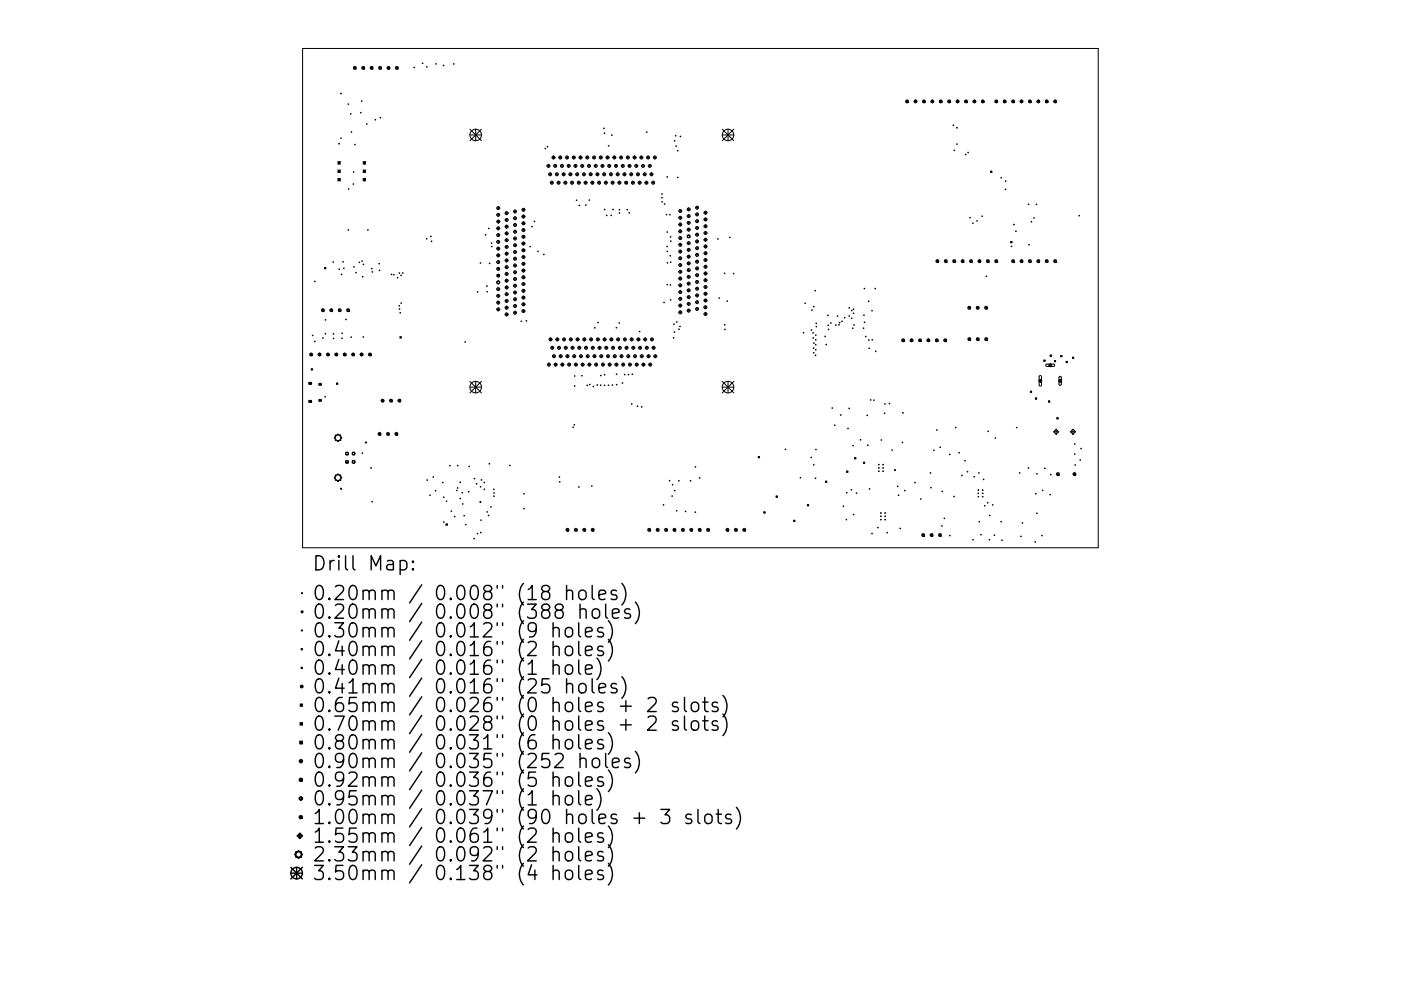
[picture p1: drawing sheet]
<svg xmlns="http://www.w3.org/2000/svg" width="297mm" height="210mm" viewBox="0 0 297 210" stroke-linecap="round" stroke-linejoin="round" font-family="sans-serif">
<defs><g id="words">
<g font-size="4.2">
<text x="66.1" y="121.1">Drill Map:</text>
<text x="66.1" y="127.4">0.20mm / 0.008&quot; (18 holes)</text>
<text x="66.1" y="131.3">0.20mm / 0.008&quot; (388 holes)</text>
<text x="66.1" y="135.3">0.30mm / 0.012&quot; (9 holes)</text>
<text x="66.1" y="139.2">0.40mm / 0.016&quot; (2 holes)</text>
<text x="66.1" y="143.2">0.40mm / 0.016&quot; (1 hole)</text>
<text x="66.1" y="147.2">0.41mm / 0.016&quot; (25 holes)</text>
<text x="66.1" y="151.1">0.65mm / 0.026&quot; (0 holes + 2 slots)</text>
<text x="66.1" y="155.1">0.70mm / 0.028&quot; (0 holes + 2 slots)</text>
<text x="66.1" y="159">0.80mm / 0.031&quot; (6 holes)</text>
<text x="66.1" y="163">0.90mm / 0.035&quot; (252 holes)</text>
<text x="66.1" y="167">0.92mm / 0.036&quot; (5 holes)</text>
<text x="66.1" y="170.9">0.95mm / 0.037&quot; (1 hole)</text>
<text x="66.1" y="174.9">1.00mm / 0.039&quot; (90 holes + 3 slots)</text>
<text x="66.1" y="178.8">1.55mm / 0.061&quot; (2 holes)</text>
<text x="66.1" y="182.8">2.33mm / 0.092&quot; (2 holes)</text>
<text x="66.1" y="186.8">3.50mm / 0.138&quot; (4 holes)</text>
</g>
</g></defs>
<g fill="none" stroke="#000" stroke-width=".21">
<path d="M64.2 10.3h168.6v105.9h-168.6zM72.2 19.8h.2M72.3 19.7v.2M74.9 14.4h.7M75 14.2h.5v.5h-.5zM75.2 14.1v.7M76.7 14.4h.7M76.8 14.2h.5v.5h-.5zM77 14.1v.7M78.4 14.4h.7M78.5 14.2h.5v.5h-.5zM78.8 14.1v.7"/>
<path d="M80.2 14.4h.7M80.3 14.2h.5v.5h-.5zM80.6 14.1v.7M82 14.4h.7M82.1 14.2h.5v.5h-.5zM82.4 14.1v.7M83.8 14.4h.7M83.9 14.2h.5v.5h-.5zM84.1 14.1v.7M71.6 34.5l.3-.2 .3 .2-.3 .3zM71.6 38.1l.3-.3 .3 .3-.3 .3zM71.6 34.3l.6 .5"/>
<path d="M71.6 36l.6 .6M71.6 37.8l.6 .6M71.8 30.5h.2M71.9 30.4v.2M71.9 36l.3 .3-.3 .3-.3-.3zM72.2 34.3l-.6 .5M72.2 36l-.6 .6M72.2 37.8l-.6 .6M77 38.1l.2-.3 .3 .3-.3 .3zM77 34.3l.5 .5M77 36l.5 .6M77 37.8l.5 .6"/>
<path d="M77.2 34.3l.3 .2-.3 .3-.2-.3zM77.2 36l.3 .3-.3 .3-.2-.3zM77.5 34.3l-.5 .5M77.5 36l-.5 .6M77.5 37.8l-.5 .6M99.6 27.4l2.5 2.5M99.6 28.6h2.5M100.9 27.4v2.5M102.1 27.4l-2.5 2.5M116 35.2h.6M116.3 34.9v.6M116.3 37h.7"/>
<path d="M116.6 36.7v.6M116.7 38.8h.6M117 38.4v.7M117 33.4h.7M117.4 33.1v.6M117.4 35.2h.6M117.7 34.9v.6M117.8 37h.6M118.1 36.7v.6M118.1 38.8h.6M118.4 38.4v.7M118.5 33.4h.6"/>
<path d="M118.8 33.1v.6M118.8 35.2h.7M119.1 34.9v.6M119.2 37h.6M119.5 36.7v.6M119.5 38.8h.7M119.9 38.4v.7M119.9 33.4h.6M120.2 33.1v.6M120.3 35.2h.6M120.6 34.9v.6M120.6 37h.7"/>
<path d="M120.9 36.7v.6M121 38.8h.6M121.3 38.4v.7M121.3 33.4h.7M121.7 33.1v.6M121.7 35.2h.6M122 34.9v.6M122.1 37h.6M122.4 36.7v.6M122.4 38.8h.6M122.7 38.4v.7M122.8 33.4h.6"/>
<path d="M123.1 33.1v.6M123.1 35.2h.7M123.4 34.9v.6M123.5 37h.6M123.8 36.7v.6M123.8 38.8h.7M124.2 38.4v.7M124.2 33.4h.6M124.5 33.1v.6M124.6 35.2h.6M124.9 34.9v.6M124.9 37h.6"/>
<path d="M125.2 36.7v.6M125.3 38.8h.6M125.6 38.4v.7M125.6 33.4h.7M126 33.1v.6M126 35.2h.6M126.3 34.9v.6M126.4 37h.6M126.7 36.7v.6M126.7 38.8h.6M127 38.4v.7M127.1 33.4h.6"/>
<path d="M127.4 33.1v.6M127.4 35.2h.7M127.7 34.9v.6M127.8 37h.6M128.1 36.7v.6M128.1 38.8h.7M128.5 38.4v.7M128.5 33.4h.6M128.8 33.1v.6M128.9 35.2h.6M129.2 34.9v.6M129.2 37h.6"/>
<path d="M129.5 36.7v.6M129.6 38.8h.6M129.9 38.4v.7M129.9 33.4h.7M130.2 33.1v.6M130.3 35.2h.6M130.6 34.9v.6M130.6 37h.7M131 36.7v.6M131 38.8h.6M131.3 38.4v.7M131.4 33.4h.6"/>
<path d="M131.7 33.1v.6M131.7 35.2h.7M132 34.9v.6M132.1 37h.6M132.4 36.7v.6M132.4 38.8h.7M132.5 38.5h.5v.5h-.5zM132.8 38.4v.7M132.8 33.4h.6M133.1 33.1v.6M133.2 35.2h.6M133.5 34.9v.6"/>
<path d="M133.5 37h.6M133.8 36.7v.6M133.9 38.8h.6M134.2 38.4v.7M134.2 33.4h.7M134.5 33.1v.6M134.6 35.2h.6M134.9 34.9v.6M134.9 37h.7M135.3 36.7v.6M135.3 38.8h.6M135.6 38.4v.7"/>
<path d="M135.7 33.4h.6M136 33.1v.6M136 35.2h.7M136.3 34.9v.6M136.4 37h.6M136.7 36.7v.6M136.7 38.8h.7M137.1 38.4v.7M137.1 33.4h.6M137.4 33.1v.6M137.5 35.2h.6M137.8 34.9v.6"/>
<path d="M137.8 37h.6M138.1 36.7v.6M138.2 38.8h.6M138.5 38.4v.7M138.5 33.4h.7M138.8 33.1v.6M153.1 28.6h2.5M153.1 27.4l2.5 2.5M154.4 27.4v2.5M155.6 27.4l-2.5 2.5M192 21.5h.7M192.1 21.3h.5v.5h-.5z"/>
<path d="M192.3 21.2v.7M193.8 21.5h.7M193.9 21.3h.5v.5h-.5zM194.1 21.2v.7M195.5 21.5h.7M195.6 21.3h.5v.5h-.5zM195.9 21.2v.7M197.3 21.5h.7M197.4 21.3h.5v.5h-.5zM197.7 21.2v.7M199.1 21.5h.7M199.2 21.3h.5v.5h-.5z"/>
<path d="M199.5 21.2v.7M200.9 21.5h.7M201 21.3h.5v.5h-.5zM201.2 21.2v.7M202.7 21.5h.7M202.8 21.3h.5v.5h-.5zM202.8 27.1h.2M202.9 27v.2M203 21.2v.7M204.5 21.5h.7M204.6 21.3h.5v.5h-.5zM204.8 21.2v.7"/>
<path d="M206.2 21.5h.7M206.3 21.3h.5v.5h-.5zM206.6 21.2v.7M208 21.5h.7M208.1 21.3h.5v.5h-.5zM208.4 21.2v.7M210 36.3l.3 .3M210.3 36.3l-.3 .3M210.9 21.5h.7M211 21.3h.5v.5h-.5zM211.2 21.2v.7M212.7 21.5h.7"/>
<path d="M212.8 21.3h.5v.5h-.5zM213 21.2v.7M214.4 21.5h.7M214.5 21.3h.5v.5h-.5zM214.8 21.2v.7M216.2 21.5h.7M216.3 21.3h.5v.5h-.5zM216.6 21.2v.7M218 21.5h.7M218.1 21.3h.5v.5h-.5zM218.4 21.2v.7M219.8 21.5h.7"/>
<path d="M219.9 21.3h.5v.5h-.5zM220.1 21.2v.7M221.6 21.5h.7M221.7 21.3h.5v.5h-.5zM221.9 21.2v.7M223.4 21.5h.7M223.5 21.3h.5v.5h-.5zM223.7 21.2v.7M68.8 56.8l.3 .2M69.1 56.8l-.3 .2M105.3 58.5h.7M105.3 44.2h.7"/>
<path d="M105.3 45.6h.7M105.3 48.4h.7M105.3 49.9h.7M105.3 51.3h.7M105.3 52.7h.7M105.3 54.2h.7M105.3 55.6h.7M105.3 57h.7M105.3 47h.7M105.4 58.2h.5v.5h-.5zM105.6 59.6l.4 .3-.4 .3-.3-.3zM105.6 43.8v.7"/>
<path d="M105.6 45.3v.6M105.6 48.1v.7M105.6 49.6v.6M105.6 51v.6M105.6 52.4v.7M105.6 53.9v.6M105.6 55.3v.6M105.6 56.7v.7M105.6 58.1v.7M105.7 46.7v.6M107.1 45.2h.6M107.1 46.7h.6"/>
<path d="M107.1 48.1h.6M107.1 49.5h.6M107.1 51h.6M107.1 52.4h.6M107.1 53.8h.6M107.1 55.3h.6M107.1 56.7h.6M107.1 58.1h.6M107.1 59.5h.6M107.4 44.9v.6M107.4 46.3v.7M107.4 47.8v.6"/>
<path d="M107.4 49.2v.6M107.4 50.6v.7M107.4 52.1v.6M107.4 53.5v.6M107.4 54.9v.7M107.4 56.4v.6M107.4 57.8v.6M107.4 59.2v.7M108.9 44.9h.6M108.9 46.3h.6M108.9 47.7h.6M108.9 49.2h.6"/>
<path d="M108.9 50.6h.6M108.9 52h.6M108.9 53.5h.6M108.9 54.9h.6M108.9 56.3h.6M108.9 57.8h.6M108.9 59.2h.6M109.2 44.6v.6M109.2 46v.6M109.2 47.4v.6M109.2 48.8v.7M109.2 50.3v.6"/>
<path d="M109.2 51.7v.6M109.2 53.1v.7M109.2 54.6v.6M109.2 56v.6M109.2 57.4v.7M109.2 58.9v.6M110.7 44.5h.6M110.7 45.9h.6M110.7 47.4h.6M110.7 48.8h.6M110.7 50.2h.6M110.7 51.7h.6"/>
<path d="M110.7 53.1h.6M110.7 54.5h.6M110.7 56h.6M110.7 57.4h.6M110.7 58.8h.6M111 44.2v.6M111 45.6v.7M111 47.1v.6M111 48.5v.6M111 49.9v.7M111 51.4v.6M111 52.8v.6"/>
<path d="M111 54.2v.7M111 55.7v.6M111 57.1v.6M111 58.5v.6M111 59.9v.7M143.9 47.6h.6M143.9 44.8h.6M143.9 46.2h.6M143.9 49.1h.6M143.9 50.5h.6M143.9 51.9h.6M143.9 53.4h.6"/>
<path d="M143.9 54.8h.6M143.9 56.2h.6M143.9 57.7h.6M143.9 59.1h.6M144.2 44.5v.6M144.2 45.9v.6M144.2 47.3v.7M144.2 48.8v.6M144.2 50.2v.6M144.2 51.6v.7M144.2 53.1v.6M144.2 54.5v.6"/>
<path d="M144.2 55.9v.7M144.2 57.4v.6M144.2 58.8v.6M145.7 44.4h.6M145.7 45.9h.6M145.7 47.3h.6M145.7 48.7h.6M145.7 51.6h.6M145.7 53h.6M145.7 54.4h.6M145.7 55.9h.6M145.7 57.3h.6"/>
<path d="M145.7 58.7h.6M145.8 49.9h.4v.5h-.4zM146 44.1v.6M146 45.5v.7M146 47v.6M146 48.4v.6M146 51.3v.6M146 52.7v.6M146 54.1v.7M146 55.6v.6M146 57v.6M146 58.4v.7"/>
<path d="M146 59.9v.6M147.5 44.1h.6M147.5 45.5h.6M147.5 46.9h.6M147.5 48.4h.6M147.5 49.8h.6M147.5 51.2h.6M147.5 52.7h.6M147.5 54.1h.6M147.5 55.5h.6M147.5 57h.6M147.5 58.4h.6"/>
<path d="M147.5 59.8h.6M147.8 43.7v.7M147.8 45.2v.6M147.8 46.6v.6M147.8 48v.7M147.8 49.5v.6M147.8 50.9v.6M147.8 52.3v.7M147.8 53.8v.6M147.8 55.2v.6M147.8 56.6v.7M147.8 58.1v.6"/>
<path d="M147.8 59.5v.6M149.3 45.1h.6M149.3 46.6h.6M149.3 48h.6M149.3 49.4h.6M149.3 50.9h.6M149.3 52.3h.6M149.3 53.7h.6M149.3 55.2h.6M149.3 56.6h.6M149.3 58h.6M149.3 59.5h.6"/>
<path d="M149.6 44.8v.6M149.6 46.3v.6M149.6 47.7v.6M149.6 49.1v.6M149.6 50.5v.7M149.6 52v.6M149.6 53.4v.6M149.6 54.8v.7M149.6 56.3v.6M149.6 57.7v.6M149.6 59.1v.7M198.4 55.4h.7"/>
<path d="M198.5 55.2h.5v.5h-.5zM198.7 55.1v.7M200.2 55.4h.7M200.3 55.2h.5v.5h-.5zM200.5 55.1v.7M202 55.4h.7M202.1 55.2h.5v.5h-.5zM202.3 55.1v.7M203.7 55.4h.7M203.8 55.2h.5v.5h-.5zM204.1 55.1v.7M205.5 55.4h.7"/>
<path d="M205.6 55.2h.5v.5h-.5zM205.9 55.1v.7M207.3 55.4h.7M207.4 55.2h.5v.5h-.5zM207.7 55.1v.7M209.1 55.4h.7M209.2 55.2h.5v.5h-.5zM209.4 55.1v.7M210.9 55.4h.7M211 55.2h.5v.5h-.5zM211.2 55.1v.7M214.3 51.2l.3 .3"/>
<path d="M214.4 55.4h.7M214.5 55.2h.5v.5h-.5zM214.6 51.2l-.3 .3M214.8 55.1v.7M214.9 47.6h.2M215 47.5v.2M216.2 55.4h.7M216.3 55.2h.5v.5h-.5zM216.6 55.1v.7M218 55.4h.7M218.1 55.2h.5v.5h-.5zM218.4 55.1v.7"/>
<path d="M219.8 55.4h.7M219.9 55.2h.5v.5h-.5zM220.1 55.1v.7M221.6 55.4h.7M221.7 55.2h.5v.5h-.5zM221.9 55.1v.7M223.4 55.4h.7M223.5 55.2h.5v.5h-.5zM223.7 55.1v.7M65.6 75.2h.7M65.7 75h.5v.5h-.5zM66 74.9v.7"/>
<path d="M67.4 75.2h.7M67.5 75h.5v.5h-.5zM67.7 74.9v.7M68.1 65.8h.7M68.2 65.6h.5v.5h-.5zM68.5 65.5v.7M69.2 75.2h.7M69.3 75h.5v.5h-.5zM69.5 74.9v.7M69.9 65.8h.7M70 65.6h.5v.5h-.5zM70.2 65.5v.7"/>
<path d="M71 75.2h.7M71.1 75h.5v.5h-.5zM71.3 74.9v.7M71.7 65.8h.7M71.8 65.6h.5v.5h-.5zM72 65.5v.7M72.7 75.2h.7M72.8 75h.5v.5h-.5zM73.1 74.9v.7M73.5 65.8h.7M73.6 65.6h.5v.5h-.5zM73.8 65.5v.7"/>
<path d="M74.5 75.2h.7M74.6 75h.5v.5h-.5zM74.9 74.9v.7M76.3 75.2h.7M76.4 75h.5v.5h-.5zM76.7 74.9v.7M78.1 75.2h.7M78.2 75h.5v.5h-.5zM78.4 74.9v.7M84.8 71.4l.3 .3M85.1 71.4l-.3 .3M105.3 61.3h.7"/>
<path d="M105.3 62.8h.7M105.3 64.2h.7M105.3 65.6h.7M105.6 61v.7M105.6 62.5v.6M105.6 63.9v.6M105.6 65.3v.7M107.1 61h.6M107.1 62.4h.6M107.1 63.8h.6M107.1 65.3h.6M107.1 66.7h.6"/>
<path d="M107.4 60.7v.6M107.4 62.1v.6M107.4 63.5v.7M107.4 65v.6M107.4 66.4v.6M108.9 60.6h.6M108.9 62.1h.6M108.9 63.5h.6M108.9 64.9h.6M108.9 66.4h.6M109.2 60.3v.6M109.2 61.7v.7"/>
<path d="M109.2 63.2v.6M109.2 64.6v.6M109.2 66v.7M110.7 60.3h.6M110.7 61.7h.6M110.7 63.1h.6M110.7 64.6h.6M110.7 66h.6M111 61.4v.6M111 62.8v.6M111 64.2v.7M111 65.7v.6"/>
<path d="M116.1 77.4h.6M116.4 77v.7M116.4 72h.6M116.7 71.7v.6M116.8 73.8h.6M117.1 73.5v.6M117.1 75.6h.7M117.4 75.3v.6M117.5 77.4h.6M117.8 77v.7M117.8 72h.7M118.2 71.7v.6"/>
<path d="M118.2 73.8h.6M118.5 73.5v.6M118.6 75.6h.6M118.9 75.3v.6M118.9 77.4h.7M119.2 77v.7M119.3 72h.6M119.6 71.7v.6M119.6 73.8h.7M120 73.5v.6M120 75.6h.6M120.3 75.3v.6"/>
<path d="M120.4 77.4h.6M120.7 77v.7M120.7 72h.6M121 71.7v.6M121.1 73.8h.6M121.4 73.5v.6M121.4 75.6h.7M121.7 75.3v.6M121.8 77.4h.6M122.1 77v.7M122.1 72h.7M122.5 71.7v.6"/>
<path d="M122.5 73.8h.6M122.8 73.5v.6M122.9 75.6h.6M123.2 75.3v.6M123.2 77.4h.7M123.5 77v.7M123.6 72h.6M123.9 71.7v.6M123.9 73.8h.7M124.3 73.5v.6M124.3 75.6h.6M124.6 75.3v.6"/>
<path d="M124.7 77.4h.6M125 77v.7M125 72h.6M125.3 71.7v.6M125.4 73.8h.6M125.7 73.5v.6M125.7 75.6h.7M126 75.3v.6M126.1 77.4h.6M126.4 77v.7M126.4 72h.7M126.8 71.7v.6"/>
<path d="M126.8 73.8h.6M127.1 73.5v.6M127.2 75.6h.6M127.5 75.3v.6M127.5 77.4h.6M127.8 77v.7M127.9 72h.6M128.2 71.7v.6M128.2 73.8h.7M128.5 73.5v.6M128.6 75.6h.6M128.9 75.3v.6"/>
<path d="M128.9 77.4h.7M129.3 77v.7M129.3 72h.6M129.6 71.7v.6M129.7 73.8h.6M130 73.5v.6M130 75.6h.7M130.3 75.3v.6M130.4 77.4h.6M130.7 77v.7M130.7 72h.7M131.1 71.7v.6"/>
<path d="M131.1 73.8h.6M131.4 73.5v.6M131.5 75.6h.6M131.8 75.3v.6M131.8 77.4h.6M132.1 77v.7M132.2 72h.6M132.5 71.7v.6M132.5 73.8h.7M132.8 73.5v.6M132.9 75.6h.6M133.2 75.3v.6"/>
<path d="M133.2 77.4h.7M133.6 77v.7M133.6 72h.6M133.9 71.7v.6M134 73.8h.6M134.3 73.5v.6M134.3 75.6h.7M134.6 75.3v.6M134.7 77.4h.6M135 77v.7M135 72h.7M135.4 71.7v.6"/>
<path d="M135.4 73.8h.6M135.7 73.5v.6M135.8 75.6h.6M136.1 75.3v.6M136.1 77.4h.6M136.4 77v.7M136.5 72h.6M136.8 71.7v.6M136.8 73.8h.7M137.1 73.5v.6M137.2 75.6h.6M137.5 75.3v.6"/>
<path d="M137.5 77.4h.7M137.9 77v.7M137.9 72h.6M138.2 71.7v.6M138.3 73.8h.6M138.6 73.5v.6M138.6 75.6h.6M138.9 75.3v.6M143.9 60.5h.6M143.9 62h.6M143.9 63.4h.6M143.9 64.8h.6"/>
<path d="M143.9 66.3h.6M144.2 60.2v.6M144.2 61.6v.7M144.2 63.1v.6M144.2 64.5v.6M144.2 65.9v.7M145.7 60.2h.6M145.7 61.6h.6M145.7 63h.6M145.7 64.5h.6M145.7 65.9h.6M146 61.3v.6"/>
<path d="M146 62.7v.7M146 64.2v.6M146 65.6v.6M147.5 61.2h.6M147.5 62.7h.6M147.5 64.1h.6M147.5 65.5h.6M147.8 60.9v.7M147.8 62.4v.6M147.8 63.8v.6M147.8 65.2v.7M149.2 65.2h.7"/>
<path d="M149.3 60.9h.6M149.3 62.3h.6M149.3 63.8h.6M149.3 66.6h.6M149.6 64.9v.6M149.6 60.6v.6M149.6 62v.6M149.6 63.4v.7M149.6 66.3v.6M191.1 72.2h.7M191.2 72h.5v.5h-.5zM191.5 71.9v.7"/>
<path d="M192.9 72.2h.7M193 72h.5v.5h-.5zM193.3 71.9v.7M194.7 72.2h.7M194.8 72h.5v.5h-.5zM195.1 71.9v.7M196.5 72.2h.7M196.6 72h.5v.5h-.5zM196.8 71.9v.7M198.3 72.2h.7M198.4 72h.5v.5h-.5zM198.6 71.9v.7"/>
<path d="M200.1 72.2h.7M200.2 72h.5v.5h-.5zM200.4 71.9v.7M205.2 65.3h.7M205.2 72h.7M205.3 65.1h.5v.4h-.5zM205.3 71.7h.5v.5h-.5zM205.5 64.9v.8M205.5 71.6v.7M206.9 65.3h.7M207 72h.7M207 65.1h.5v.4h-.5z"/>
<path d="M207.1 71.7h.5v.5h-.5zM207.3 64.9v.8M207.3 71.6v.7M208.7 65.3h.7M208.7 72h.7M208.8 65.1h.5v.4h-.5zM208.8 71.7h.5v.5h-.5zM209.1 64.9v.8M209.1 71.6v.7M220.4 79.7h.3l.1 .2v1.8l-.2 .2-.3-.2zM221.3 76.4l.3 .3M221.6 76.4l-.3 .3"/>
<path d="M221.8 77.3h1.6l.2 .2-.2 .2-1.5 .1-.2-.2zM222.3 77.5h.7M222.4 77.3h.5v.5h-.5zM222.6 75.3l.3 .3M222.7 77.2v.7M222.9 75.3l-.3 .3M223.5 76.5l.3 .3M223.8 76.5l-.3 .3M224.6 79.9h.3l.1 .2v1.4l-.2 .3-.3-.3zM224.9 75.4l.3 .3M225.2 75.4l-.3 .3M226 76.7l.3 .2"/>
<path d="M226.3 76.7l-.3 .2M227.4 75.8l.3 .3M227.7 75.8l-.3 .3M65.5 81.2h.5l.1 .2-.6 .1zM65.5 85.1l.5-.1 .1 .2-.6 .1zM65.5 81.1l.5 .5M65.5 84.9l.5 .5M65.6 81.2h.3v.3h-.3zM65.6 85h.3v.3h-.3zM66 81.1l-.5 .5M66 84.9l-.5 .5M67.6 81.5l.4-.1 .1 .2-.4 .1z"/>
<path d="M67.6 84.8h.4l.1 .2-.4 .1zM67.6 81.3l.5 .5M67.6 81.5h.5M67.6 84.7l.5 .5M67.6 84.9h.5M67.9 81.3v.5M67.9 84.7v.5M68.1 81.3l-.5 .5M68.1 84.7l-.5 .5M70.8 92.9l.9-.8 .8 .8-.8 .8zM71.1 92.3h1.1v1.2h-1.1zM71.3 81.3l.3 .2"/>
<path d="M71.6 81.3l-.3 .2M73.3 96h.5v.5h-.5zM73.3 97.8h.5v.4h-.5zM74.7 96h.5v.5h-.5zM74.7 97.8h.5v.4h-.5zM77.5 93.8h.2v.2h-.2zM78.6 99.3h.2M78.7 99.2v.2M80.1 92.1h.7M80.2 91.8h.5v.5h-.5zM80.5 91.7v.7M80.8 85h.7"/>
<path d="M80.9 84.8h.5v.5h-.5zM81.1 84.7v.7M81.9 92.1h.7M82 91.8h.5v.5h-.5zM82.3 91.7v.7M82.5 85h.7M82.6 84.8h.5v.5h-.5zM82.9 84.7v.7M83.7 92.1h.7M83.8 91.8h.5v.5h-.5zM84 91.7v.7M84.3 85h.7"/>
<path d="M84.4 84.8h.5v.5h-.5zM84.7 84.7v.7M99.6 80.9l2.5 2.5M99.6 82.1h2.5M100.9 80.9v2.5M102.1 80.9l-2.5 2.5M153.1 82.1h2.5M153.1 80.9l2.5 2.5M154.4 80.9v2.5M155.6 80.9l-2.5 2.5M160.8 96.8l.2 .3M161 96.8l-.2 .3"/>
<path d="M179.5 99.9l.3 .3M179.8 99.9l-.3 .3M181.2 97.1l.3 .3M181.5 97.1l-.3 .3M183.1 98.1l.2 .2M183.3 98.1l-.2 .2M186.3 98.5l.1 .1M186.3 99.2l.1 .1M186.3 99.9l.1 .1M186.4 98.5l-.1 .1M186.4 99.2l-.1 .1M186.4 99.9l-.1 .1"/>
<path d="M187.2 98.5l.1 .1M187.2 99.2l.1 .1M187.2 99.9l.1 .1M187.3 98.5l-.1 .1M187.3 99.2l-.1 .1M187.3 99.9l-.1 .1M189.7 99.7h.2M189.8 99.6v.2M191.3 87.6h.2M191.4 87.5v.2M218.5 83l.2 .3M218.7 83l-.2 .3"/>
<path d="M219.5 84.4l.3 .3M219.8 84.4l-.3 .3M220.2 80.8h.7M220.3 80.6h.5v.5h-.5zM220.6 80.5v.7M222.3 85l.3 .3M222.6 85l-.3 .3M223.4 91.6l.5-.5 .6 .5-.6 .5zM223.4 91.6h1.1M223.9 91.1v1M224.1 88.6l.3 .3M224.4 88.6l-.3 .3"/>
<path d="M224.4 80.8h.7M224.5 80.6h.5v.5h-.5zM224.8 80.5v.7M226.9 91.6l.6-.5 .5 .5-.5 .5zM226.9 91.6h1.1M227.5 91.1v1M71.1 100.8h1.1v1.1h-1.1zM71.7 100.5l.8 .8-.8 .9-.9-.9zM72.2 103.6h.2v.2h-.2zM94.6 111.2l.2 .2M94.8 111.2l-.2 .2M97.5 102.3h.2"/>
<path d="M97.6 102.2v.2M101.7 106.5l.1-.1 .2 .1-.2 .1zM120 112.4h.7M120.1 112.2h.5v.5h-.5zM120.3 112.1v.7M121.7 112.4h.7M121.8 112.2h.5v.5h-.5zM122.1 112.1v.7M123.5 112.4h.7M123.6 112.2h.5v.5h-.5zM123.9 112.1v.7M125.3 112.4h.7"/>
<path d="M125.4 112.2h.5v.5h-.5zM125.7 112.1v.7M137.3 112.4h.7M137.4 112.2h.5v.5h-.5zM137.6 112.1v.7M139.1 112.4h.7M139.2 112.2h.5v.5h-.5zM139.4 112.1v.7M140.9 112.4h.7M141 112.2h.5v.5h-.5zM141.2 112.1v.7M142.6 112.4h.7"/>
<path d="M142.7 112.2h.5v.5h-.5zM143 112.1v.7M144.4 112.4h.7M144.5 112.2h.5v.5h-.5zM144.8 112.1v.7M146.2 112.4h.7M146.3 112.2h.5v.5h-.5zM146.6 112.1v.7M148 112.4h.7M148.1 112.2h.5v.5h-.5zM148.3 112.1v.7M149.8 112.4h.7"/>
<path d="M149.9 112.2h.5v.5h-.5zM150.1 112.1v.7M153.9 112.4h.7M154 112.2h.5v.5h-.5zM154.2 112.1v.7M155.7 112.4h.7M155.8 112.2h.5v.5h-.5zM156 112.1v.7M157.4 112.4h.8M157.6 112.2h.4v.5h-.4zM157.8 112.1v.7M161.9 108.6l.3 .3"/>
<path d="M162.2 108.6l-.3 .3M164.5 105.2l.3 .3M164.8 105.2l-.3 .3M168.3 110.4l.2 .3M168.5 110.4l-.2 .3M171.2 107l.3 .3M171.5 107l-.3 .3M175 102.1l.3 .3M175.3 102.1l-.3 .3M186.7 108.8l.1 .1M186.7 109.5l.1 .1M186.7 110.2l.1 .1"/>
<path d="M186.8 108.8l-.1 .1M186.8 109.5l-.1 .1M186.8 110.2l-.1 .1M187.6 108.8l.1 .1M187.6 109.5l.1 .1M187.6 110.2l.1 .1M187.7 108.8l-.1 .1M187.7 109.5l-.1 .1M187.7 110.2l-.1 .1M195.4 113.5h.7M195.5 113.3h.5v.5h-.5zM195.7 113.2v.7"/>
<path d="M197.2 113.5h.7M197.3 113.3h.5v.5h-.5zM197.5 113.2v.7M198.9 113.5h.7M199.1 113.3h.4v.5h-.4zM199.3 113.2v.7M207.4 103.9l.1 .1M207.4 104.6l.1 .1M207.4 105.3l.1 .1M207.5 103.9l-.1 .1M207.5 104.6l-.1 .1M207.5 105.3l-.1 .1"/>
<path d="M208.3 103.9l.1 .1M208.3 104.6l.1 .1M208.3 105.3l.1 .1M208.4 103.9l-.1 .1M208.4 104.6l-.1 .1M208.4 105.3l-.1 .1M224 100.6h.7M224.1 100.3h.4v.5h-.4zM224.3 100.2v.7M227.5 100.6h.7M227.6 100.3h.5v.5h-.5zM227.8 100.2v.7"/>
<circle cx="87.8" cy="14.3" r=".07"/>
<circle cx="89.6" cy="13.4" r=".07"/>
<circle cx="90.5" cy="14.2" r=".07"/>
<circle cx="92.5" cy="13.6" r=".07"/>
<circle cx="94" cy="13.9" r=".07"/>
<circle cx="96.2" cy="13.6" r=".07"/>
<circle cx="72.3" cy="29.3" r=".07"/>
<circle cx="73.8" cy="22.1" r=".07"/>
<circle cx="74.4" cy="24.2" r=".07"/>
<circle cx="74.5" cy="28" r=".07"/>
<circle cx="74.9" cy="39" r=".07"/>
<circle cx="75" cy="36.5" r=".07"/>
<circle cx="75.3" cy="30.7" r=".07"/>
<circle cx="76.5" cy="23.9" r=".07"/>
<circle cx="76.7" cy="21.4" r=".07"/>
<circle cx="77.8" cy="26.3" r=".07"/>
<circle cx="79.6" cy="25.4" r=".07"/>
<circle cx="80.7" cy="25" r=".07"/>
<circle cx="100.9" cy="28.6" r="1.23"/>
<circle cx="115.6" cy="31.5" r=".07"/>
<circle cx="116.1" cy="31.1" r=".07"/>
<circle cx="116.3" cy="35.2" r=".32"/>
<circle cx="116.6" cy="37" r=".32"/>
<circle cx="117" cy="38.8" r=".32"/>
<circle cx="117.4" cy="33.4" r=".32"/>
<circle cx="117.7" cy="35.2" r=".32"/>
<circle cx="118.1" cy="37" r=".32"/>
<circle cx="118.4" cy="38.8" r=".32"/>
<circle cx="118.8" cy="33.4" r=".32"/>
<circle cx="119.1" cy="35.2" r=".32"/>
<circle cx="119.5" cy="37" r=".32"/>
<circle cx="119.9" cy="38.8" r=".32"/>
<circle cx="120.2" cy="33.4" r=".32"/>
<circle cx="120.6" cy="35.2" r=".32"/>
<circle cx="120.9" cy="37" r=".32"/>
<circle cx="121.3" cy="38.8" r=".32"/>
<circle cx="121.7" cy="33.4" r=".32"/>
<circle cx="122" cy="35.2" r=".32"/>
<circle cx="122.4" cy="37" r=".32"/>
<circle cx="122.7" cy="38.8" r=".32"/>
<circle cx="123.1" cy="33.4" r=".32"/>
<circle cx="123.4" cy="35.2" r=".32"/>
<circle cx="123.8" cy="37" r=".32"/>
<circle cx="124.2" cy="38.8" r=".32"/>
<circle cx="124.5" cy="33.4" r=".32"/>
<circle cx="124.9" cy="35.2" r=".32"/>
<circle cx="125.2" cy="37" r=".32"/>
<circle cx="125.6" cy="38.8" r=".32"/>
<circle cx="126" cy="33.4" r=".32"/>
<circle cx="126.3" cy="35.2" r=".32"/>
<circle cx="126.7" cy="37" r=".32"/>
<circle cx="127" cy="38.8" r=".32"/>
<circle cx="127.4" cy="33.4" r=".32"/>
<circle cx="127.7" cy="35.2" r=".32"/>
<circle cx="128" cy="27.2" r=".07"/>
<circle cx="128.1" cy="37" r=".32"/>
<circle cx="128.2" cy="28.3" r=".07"/>
<circle cx="128.5" cy="38.8" r=".32"/>
<circle cx="128.8" cy="33.4" r=".32"/>
<circle cx="129" cy="31" r=".07"/>
<circle cx="129.2" cy="35.2" r=".32"/>
<circle cx="129.5" cy="37" r=".32"/>
<circle cx="129.7" cy="28.7" r=".07"/>
<circle cx="129.9" cy="38.8" r=".32"/>
<circle cx="130.2" cy="33.4" r=".32"/>
<circle cx="130.6" cy="35.2" r=".32"/>
<circle cx="131" cy="37" r=".32"/>
<circle cx="131.3" cy="38.8" r=".32"/>
<circle cx="131.7" cy="33.4" r=".32"/>
<circle cx="132" cy="35.2" r=".32"/>
<circle cx="132.4" cy="37" r=".32"/>
<circle cx="133.1" cy="33.4" r=".32"/>
<circle cx="133.5" cy="35.2" r=".32"/>
<circle cx="133.8" cy="37" r=".32"/>
<circle cx="134.2" cy="38.8" r=".32"/>
<circle cx="134.5" cy="33.4" r=".32"/>
<circle cx="134.9" cy="35.2" r=".32"/>
<circle cx="135.3" cy="37" r=".32"/>
<circle cx="135.6" cy="38.8" r=".32"/>
<circle cx="136" cy="33.4" r=".32"/>
<circle cx="136.3" cy="35.2" r=".32"/>
<circle cx="136.7" cy="37" r=".32"/>
<circle cx="137.1" cy="38.8" r=".32"/>
<circle cx="137.1" cy="28" r=".07"/>
<circle cx="137.4" cy="33.4" r=".32"/>
<circle cx="137.8" cy="35.2" r=".32"/>
<circle cx="138.1" cy="37" r=".32"/>
<circle cx="138.5" cy="38.8" r=".32"/>
<circle cx="138.8" cy="33.4" r=".32"/>
<circle cx="141.5" cy="37.5" r=".07"/>
<circle cx="143" cy="29.9" r=".07"/>
<circle cx="143.3" cy="28.8" r=".07"/>
<circle cx="143.3" cy="31" r=".07"/>
<circle cx="143.7" cy="32" r=".07"/>
<circle cx="143.7" cy="37.6" r=".07"/>
<circle cx="144.3" cy="29" r=".07"/>
<circle cx="154.4" cy="28.6" r="1.23"/>
<circle cx="202.1" cy="26.6" r=".07"/>
<circle cx="202.3" cy="31.9" r=".07"/>
<circle cx="202.9" cy="30.6" r=".07"/>
<circle cx="204.7" cy="32.8" r=".07"/>
<circle cx="205.3" cy="32.4" r=".07"/>
<circle cx="210.2" cy="36.4" r=".14"/>
<circle cx="212.3" cy="37.7" r=".07"/>
<circle cx="213.2" cy="38.4" r=".07"/>
<circle cx="66.7" cy="59.7" r=".07"/>
<circle cx="69" cy="56.9" r=".14"/>
<circle cx="70.6" cy="55.6" r=".07"/>
<circle cx="71.9" cy="57.1" r=".07"/>
<circle cx="72.4" cy="58.2" r=".07"/>
<circle cx="72.7" cy="55.6" r=".07"/>
<circle cx="72.9" cy="56.9" r=".07"/>
<circle cx="73.9" cy="48.8" r=".07"/>
<circle cx="73.9" cy="40.1" r=".07"/>
<circle cx="75.1" cy="56.6" r=".07"/>
<circle cx="75.5" cy="57.8" r=".07"/>
<circle cx="76.2" cy="55.7" r=".07"/>
<circle cx="76.8" cy="55.4" r=".07"/>
<circle cx="76.9" cy="58.7" r=".07"/>
<circle cx="77.1" cy="56.1" r=".07"/>
<circle cx="78" cy="48.8" r=".07"/>
<circle cx="78.8" cy="57" r=".07"/>
<circle cx="78.9" cy="57.7" r=".07"/>
<circle cx="80.4" cy="55.9" r=".07"/>
<circle cx="80.5" cy="57.4" r=".07"/>
<circle cx="83" cy="58.2" r=".07"/>
<circle cx="83.5" cy="58.3" r=".07"/>
<circle cx="84.3" cy="58.9" r=".07"/>
<circle cx="84.7" cy="57.9" r=".07"/>
<circle cx="85" cy="58.4" r=".07"/>
<circle cx="85.4" cy="57.9" r=".07"/>
<circle cx="90.5" cy="50.7" r=".07"/>
<circle cx="91.4" cy="50.2" r=".07"/>
<circle cx="91.5" cy="51.2" r=".07"/>
<circle cx="101.9" cy="55.8" r=".07"/>
<circle cx="102.9" cy="49.8" r=".07"/>
<circle cx="103.6" cy="48.5" r=".07"/>
<circle cx="103.8" cy="55.9" r=".07"/>
<circle cx="104.2" cy="51.6" r=".07"/>
<circle cx="104.3" cy="52.3" r=".07"/>
<circle cx="105.6" cy="44.2" r=".32"/>
<circle cx="105.6" cy="45.6" r=".32"/>
<circle cx="105.6" cy="48.4" r=".32"/>
<circle cx="105.6" cy="52.7" r=".32"/>
<circle cx="105.6" cy="55.6" r=".32"/>
<circle cx="105.6" cy="51.3" r=".32"/>
<circle cx="105.6" cy="49.9" r=".32"/>
<circle cx="105.6" cy="57" r=".32"/>
<circle cx="105.6" cy="54.2" r=".32"/>
<circle cx="105.6" cy="59.9" r=".33"/>
<circle cx="105.7" cy="47" r=".32"/>
<circle cx="107.4" cy="59.5" r=".32"/>
<circle cx="107.4" cy="52.4" r=".32"/>
<circle cx="107.4" cy="51" r=".32"/>
<circle cx="107.4" cy="53.8" r=".32"/>
<circle cx="107.4" cy="49.5" r=".32"/>
<circle cx="107.4" cy="58.1" r=".32"/>
<circle cx="107.4" cy="56.7" r=".32"/>
<circle cx="107.4" cy="55.3" r=".32"/>
<circle cx="107.4" cy="45.2" r=".32"/>
<circle cx="107.4" cy="48.1" r=".32"/>
<circle cx="107.4" cy="46.7" r=".32"/>
<circle cx="109.2" cy="44.9" r=".32"/>
<circle cx="109.2" cy="47.7" r=".32"/>
<circle cx="109.2" cy="46.3" r=".32"/>
<circle cx="109.2" cy="49.2" r=".32"/>
<circle cx="109.2" cy="59.2" r=".32"/>
<circle cx="109.2" cy="52" r=".32"/>
<circle cx="109.2" cy="56.3" r=".32"/>
<circle cx="109.2" cy="53.5" r=".32"/>
<circle cx="109.2" cy="54.9" r=".32"/>
<circle cx="109.2" cy="50.6" r=".32"/>
<circle cx="109.2" cy="57.8" r=".32"/>
<circle cx="111" cy="58.8" r=".32"/>
<circle cx="111" cy="53.1" r=".32"/>
<circle cx="111" cy="51.7" r=".32"/>
<circle cx="111" cy="57.4" r=".32"/>
<circle cx="111" cy="54.5" r=".32"/>
<circle cx="111" cy="56" r=".32"/>
<circle cx="111" cy="44.5" r=".32"/>
<circle cx="111" cy="48.8" r=".32"/>
<circle cx="111" cy="45.9" r=".32"/>
<circle cx="111" cy="50.2" r=".32"/>
<circle cx="111" cy="47.4" r=".32"/>
<circle cx="112.4" cy="52.3" r=".07"/>
<circle cx="112.8" cy="48.1" r=".07"/>
<circle cx="113.3" cy="47" r=".07"/>
<circle cx="114.1" cy="53.3" r=".07"/>
<circle cx="115.3" cy="54" r=".07"/>
<circle cx="122.2" cy="42.5" r=".07"/>
<circle cx="122.8" cy="43.6" r=".07"/>
<circle cx="124.2" cy="43.5" r=".07"/>
<circle cx="124.9" cy="42.5" r=".07"/>
<circle cx="128.2" cy="44.5" r=".07"/>
<circle cx="128.6" cy="45.7" r=".07"/>
<circle cx="129.6" cy="45.7" r=".07"/>
<circle cx="130" cy="44.5" r=".07"/>
<circle cx="131.3" cy="45.2" r=".07"/>
<circle cx="131.3" cy="44.5" r=".07"/>
<circle cx="133" cy="44.5" r=".07"/>
<circle cx="133.4" cy="45.2" r=".07"/>
<circle cx="140.3" cy="41.9" r=".07"/>
<circle cx="140.3" cy="41.2" r=".07"/>
<circle cx="140.4" cy="42.8" r=".07"/>
<circle cx="140.9" cy="43.3" r=".07"/>
<circle cx="141.3" cy="45.5" r=".07"/>
<circle cx="141.4" cy="52.3" r=".07"/>
<circle cx="141.5" cy="53.3" r=".07"/>
<circle cx="141.5" cy="49.2" r=".07"/>
<circle cx="141.5" cy="55.8" r=".07"/>
<circle cx="142" cy="45.6" r=".07"/>
<circle cx="142.1" cy="54.3" r=".07"/>
<circle cx="142.2" cy="50.3" r=".07"/>
<circle cx="142.2" cy="55.6" r=".07"/>
<circle cx="142.2" cy="51.2" r=".07"/>
<circle cx="144.2" cy="54.8" r=".32"/>
<circle cx="144.2" cy="56.2" r=".32"/>
<circle cx="144.2" cy="59.1" r=".32"/>
<circle cx="144.2" cy="57.7" r=".32"/>
<circle cx="144.2" cy="46.2" r=".32"/>
<circle cx="144.2" cy="53.4" r=".32"/>
<circle cx="144.2" cy="49.1" r=".32"/>
<circle cx="144.2" cy="44.8" r=".32"/>
<circle cx="144.2" cy="51.9" r=".32"/>
<circle cx="144.2" cy="50.5" r=".32"/>
<circle cx="144.2" cy="47.6" r=".32"/>
<circle cx="146" cy="50.1" r=".32"/>
<circle cx="146" cy="45.9" r=".32"/>
<circle cx="146" cy="53" r=".32"/>
<circle cx="146" cy="44.4" r=".32"/>
<circle cx="146" cy="47.3" r=".32"/>
<circle cx="146" cy="48.7" r=".32"/>
<circle cx="146" cy="51.6" r=".32"/>
<circle cx="146" cy="57.3" r=".32"/>
<circle cx="146" cy="54.4" r=".32"/>
<circle cx="146" cy="55.9" r=".32"/>
<circle cx="146" cy="58.7" r=".32"/>
<circle cx="147.8" cy="59.8" r=".32"/>
<circle cx="147.8" cy="58.4" r=".32"/>
<circle cx="147.8" cy="55.5" r=".32"/>
<circle cx="147.8" cy="57" r=".32"/>
<circle cx="147.8" cy="52.7" r=".32"/>
<circle cx="147.8" cy="44.1" r=".32"/>
<circle cx="147.8" cy="45.5" r=".32"/>
<circle cx="147.8" cy="49.8" r=".32"/>
<circle cx="147.8" cy="46.9" r=".32"/>
<circle cx="147.8" cy="54.1" r=".32"/>
<circle cx="147.8" cy="48.4" r=".32"/>
<circle cx="147.8" cy="51.2" r=".32"/>
<circle cx="149.6" cy="52.3" r=".32"/>
<circle cx="149.6" cy="46.6" r=".32"/>
<circle cx="149.6" cy="50.9" r=".32"/>
<circle cx="149.6" cy="48" r=".32"/>
<circle cx="149.6" cy="45.1" r=".32"/>
<circle cx="149.6" cy="49.4" r=".32"/>
<circle cx="149.6" cy="53.7" r=".32"/>
<circle cx="149.6" cy="56.6" r=".32"/>
<circle cx="149.6" cy="59.5" r=".32"/>
<circle cx="149.6" cy="58" r=".32"/>
<circle cx="149.6" cy="55.2" r=".32"/>
<circle cx="152.2" cy="50.7" r=".07"/>
<circle cx="153.6" cy="58" r=".07"/>
<circle cx="154.7" cy="50.4" r=".07"/>
<circle cx="155.5" cy="58" r=".07"/>
<circle cx="205.7" cy="46.2" r=".07"/>
<circle cx="206.3" cy="47.4" r=".07"/>
<circle cx="207.1" cy="46.9" r=".07"/>
<circle cx="208.2" cy="45.9" r=".07"/>
<circle cx="209.1" cy="58.6" r=".07"/>
<circle cx="213.2" cy="40.2" r=".07"/>
<circle cx="214.4" cy="51.4" r=".14"/>
<circle cx="214.5" cy="52.3" r=".07"/>
<circle cx="215.4" cy="49.1" r=".07"/>
<circle cx="218.1" cy="43.3" r=".07"/>
<circle cx="218.2" cy="51.9" r=".07"/>
<circle cx="218.7" cy="47.1" r=".07"/>
<circle cx="219.2" cy="46.2" r=".07"/>
<circle cx="219.8" cy="43.4" r=".07"/>
<circle cx="228.8" cy="45.8" r=".07"/>
<circle cx="66.3" cy="71.2" r=".07"/>
<circle cx="66.8" cy="72.4" r=".07"/>
<circle cx="68.5" cy="71.7" r=".07"/>
<circle cx="69" cy="70.8" r=".07"/>
<circle cx="69" cy="67.9" r=".07"/>
<circle cx="70.7" cy="70.8" r=".07"/>
<circle cx="70.7" cy="71.8" r=".07"/>
<circle cx="72.5" cy="71.8" r=".07"/>
<circle cx="72.5" cy="70.7" r=".07"/>
<circle cx="73.4" cy="67.8" r=".07"/>
<circle cx="74.5" cy="71.5" r=".07"/>
<circle cx="77" cy="71.5" r=".07"/>
<circle cx="84.6" cy="64.9" r=".07"/>
<circle cx="84.7" cy="65.6" r=".07"/>
<circle cx="84.9" cy="66.4" r=".07"/>
<circle cx="84.9" cy="71.6" r=".14"/>
<circle cx="85.1" cy="64.3" r=".07"/>
<circle cx="98.6" cy="72.6" r=".07"/>
<circle cx="101.3" cy="61.9" r=".07"/>
<circle cx="103.2" cy="60.7" r=".07"/>
<circle cx="103.3" cy="61.9" r=".07"/>
<circle cx="105.6" cy="64.2" r=".32"/>
<circle cx="105.6" cy="65.6" r=".32"/>
<circle cx="105.6" cy="61.3" r=".32"/>
<circle cx="105.6" cy="62.8" r=".32"/>
<circle cx="107.4" cy="66.7" r=".32"/>
<circle cx="107.4" cy="63.8" r=".32"/>
<circle cx="107.4" cy="61" r=".32"/>
<circle cx="107.4" cy="62.4" r=".32"/>
<circle cx="107.4" cy="65.3" r=".32"/>
<circle cx="109.2" cy="66.4" r=".32"/>
<circle cx="109.2" cy="62.1" r=".32"/>
<circle cx="109.2" cy="64.9" r=".32"/>
<circle cx="109.2" cy="63.5" r=".32"/>
<circle cx="109.2" cy="60.6" r=".32"/>
<circle cx="110.5" cy="68.2" r=".07"/>
<circle cx="111" cy="60.3" r=".32"/>
<circle cx="111" cy="63.1" r=".32"/>
<circle cx="111" cy="66" r=".32"/>
<circle cx="111" cy="64.6" r=".32"/>
<circle cx="111" cy="61.7" r=".32"/>
<circle cx="111.6" cy="68.1" r=".07"/>
<circle cx="116.4" cy="77.4" r=".32"/>
<circle cx="116.7" cy="72" r=".32"/>
<circle cx="117.1" cy="73.8" r=".32"/>
<circle cx="117.4" cy="75.6" r=".32"/>
<circle cx="117.8" cy="77.4" r=".32"/>
<circle cx="118.2" cy="72" r=".32"/>
<circle cx="118.5" cy="73.8" r=".32"/>
<circle cx="118.9" cy="75.6" r=".32"/>
<circle cx="119.2" cy="77.4" r=".32"/>
<circle cx="119.6" cy="72" r=".32"/>
<circle cx="120" cy="73.8" r=".32"/>
<circle cx="120.3" cy="75.6" r=".32"/>
<circle cx="120.7" cy="77.4" r=".32"/>
<circle cx="121" cy="72" r=".32"/>
<circle cx="121.4" cy="73.8" r=".32"/>
<circle cx="121.7" cy="75.6" r=".32"/>
<circle cx="121.9" cy="79.8" r=".07"/>
<circle cx="122.1" cy="77.4" r=".32"/>
<circle cx="122.5" cy="72" r=".32"/>
<circle cx="122.8" cy="73.8" r=".32"/>
<circle cx="123.2" cy="75.6" r=".32"/>
<circle cx="123.4" cy="79.7" r=".07"/>
<circle cx="123.5" cy="77.4" r=".32"/>
<circle cx="123.9" cy="72" r=".32"/>
<circle cx="124.3" cy="73.8" r=".32"/>
<circle cx="124.6" cy="75.6" r=".32"/>
<circle cx="125" cy="77.4" r=".32"/>
<circle cx="125.3" cy="72" r=".32"/>
<circle cx="125.7" cy="73.8" r=".32"/>
<circle cx="126" cy="75.6" r=".32"/>
<circle cx="126.1" cy="69.6" r=".07"/>
<circle cx="126.4" cy="77.4" r=".32"/>
<circle cx="126.8" cy="72" r=".32"/>
<circle cx="126.8" cy="68.4" r=".07"/>
<circle cx="127.1" cy="73.8" r=".32"/>
<circle cx="127.4" cy="79.7" r=".07"/>
<circle cx="127.5" cy="75.6" r=".32"/>
<circle cx="127.8" cy="77.4" r=".32"/>
<circle cx="128.2" cy="79.5" r=".07"/>
<circle cx="128.2" cy="72" r=".32"/>
<circle cx="128.5" cy="73.8" r=".32"/>
<circle cx="128.9" cy="75.6" r=".32"/>
<circle cx="129.3" cy="77.4" r=".32"/>
<circle cx="129.6" cy="72" r=".32"/>
<circle cx="130" cy="73.8" r=".32"/>
<circle cx="130.3" cy="75.6" r=".32"/>
<circle cx="130.7" cy="69.5" r=".07"/>
<circle cx="130.7" cy="77.4" r=".32"/>
<circle cx="130.7" cy="79.4" r=".07"/>
<circle cx="131.1" cy="72" r=".32"/>
<circle cx="131.3" cy="68.5" r=".07"/>
<circle cx="131.4" cy="73.8" r=".32"/>
<circle cx="131.8" cy="75.6" r=".32"/>
<circle cx="132.1" cy="77.4" r=".32"/>
<circle cx="132.5" cy="79.5" r=".07"/>
<circle cx="132.5" cy="72" r=".32"/>
<circle cx="132.8" cy="73.8" r=".32"/>
<circle cx="133.2" cy="75.6" r=".32"/>
<circle cx="133.2" cy="79.5" r=".07"/>
<circle cx="133.6" cy="77.4" r=".32"/>
<circle cx="133.9" cy="72" r=".32"/>
<circle cx="134.1" cy="79.4" r=".07"/>
<circle cx="134.3" cy="73.8" r=".32"/>
<circle cx="134.6" cy="75.6" r=".32"/>
<circle cx="135" cy="77.4" r=".32"/>
<circle cx="135.4" cy="72" r=".32"/>
<circle cx="135.6" cy="70.3" r=".07"/>
<circle cx="135.7" cy="73.8" r=".32"/>
<circle cx="136.1" cy="75.6" r=".32"/>
<circle cx="136.4" cy="77.4" r=".32"/>
<circle cx="136.8" cy="72" r=".32"/>
<circle cx="137.1" cy="73.8" r=".32"/>
<circle cx="137.5" cy="75.6" r=".32"/>
<circle cx="137.9" cy="77.4" r=".32"/>
<circle cx="138.2" cy="72" r=".32"/>
<circle cx="138.6" cy="73.8" r=".32"/>
<circle cx="138.9" cy="75.6" r=".32"/>
<circle cx="140.8" cy="64.2" r=".07"/>
<circle cx="141.5" cy="60.4" r=".07"/>
<circle cx="142.1" cy="60.5" r=".07"/>
<circle cx="142.2" cy="63.6" r=".07"/>
<circle cx="142.8" cy="71.7" r=".07"/>
<circle cx="142.9" cy="68.8" r=".07"/>
<circle cx="143" cy="70.5" r=".07"/>
<circle cx="143.5" cy="68.3" r=".07"/>
<circle cx="144" cy="69.8" r=".07"/>
<circle cx="144.2" cy="69.2" r=".07"/>
<circle cx="144.2" cy="60.5" r=".32"/>
<circle cx="144.2" cy="63.4" r=".32"/>
<circle cx="144.2" cy="62" r=".32"/>
<circle cx="144.2" cy="64.8" r=".32"/>
<circle cx="144.2" cy="66.3" r=".32"/>
<circle cx="146" cy="65.9" r=".32"/>
<circle cx="146" cy="60.2" r=".32"/>
<circle cx="146" cy="64.5" r=".32"/>
<circle cx="146" cy="61.6" r=".32"/>
<circle cx="146" cy="63" r=".32"/>
<circle cx="147.8" cy="62.7" r=".32"/>
<circle cx="147.8" cy="61.2" r=".32"/>
<circle cx="147.8" cy="64.1" r=".32"/>
<circle cx="147.8" cy="65.5" r=".32"/>
<circle cx="149.6" cy="65.2" r=".32"/>
<circle cx="149.6" cy="66.6" r=".32"/>
<circle cx="149.6" cy="60.9" r=".32"/>
<circle cx="149.6" cy="63.8" r=".32"/>
<circle cx="149.6" cy="62.3" r=".32"/>
<circle cx="152.5" cy="63.2" r=".07"/>
<circle cx="153.7" cy="68.9" r=".07"/>
<circle cx="153.7" cy="69.9" r=".07"/>
<circle cx="154.2" cy="63.9" r=".07"/>
<circle cx="170.4" cy="70.6" r=".07"/>
<circle cx="170.7" cy="64.3" r=".07"/>
<circle cx="172" cy="70" r=".07"/>
<circle cx="172.2" cy="65.8" r=".07"/>
<circle cx="172.4" cy="70.6" r=".07"/>
<circle cx="172.4" cy="71.7" r=".07"/>
<circle cx="172.5" cy="73.9" r=".07"/>
<circle cx="172.5" cy="74.8" r=".07"/>
<circle cx="172.6" cy="65.1" r=".07"/>
<circle cx="172.6" cy="72.8" r=".07"/>
<circle cx="172.8" cy="61.7" r=".07"/>
<circle cx="172.9" cy="75.4" r=".07"/>
<circle cx="173" cy="73.1" r=".07"/>
<circle cx="173" cy="74.2" r=".07"/>
<circle cx="173" cy="71.1" r=".07"/>
<circle cx="173" cy="72.1" r=".07"/>
<circle cx="173.1" cy="68.6" r=".07"/>
<circle cx="173.1" cy="69.3" r=".07"/>
<circle cx="174.9" cy="71.4" r=".07"/>
<circle cx="175.2" cy="73.1" r=".07"/>
<circle cx="175.5" cy="66.9" r=".07"/>
<circle cx="175.6" cy="69" r=".07"/>
<circle cx="175.7" cy="69.9" r=".07"/>
<circle cx="176.2" cy="68.5" r=".07"/>
<circle cx="177.2" cy="69" r=".07"/>
<circle cx="177.6" cy="67.1" r=".07"/>
<circle cx="177.9" cy="68.9" r=".07"/>
<circle cx="178" cy="68.5" r=".07"/>
<circle cx="178.5" cy="68.2" r=".07"/>
<circle cx="179.1" cy="67.4" r=".07"/>
<circle cx="180" cy="67" r=".07"/>
<circle cx="180.1" cy="65.3" r=".07"/>
<circle cx="180.6" cy="67.5" r=".07"/>
<circle cx="180.6" cy="65.9" r=".07"/>
<circle cx="180.8" cy="69.6" r=".07"/>
<circle cx="180.9" cy="65.6" r=".07"/>
<circle cx="181" cy="66.5" r=".07"/>
<circle cx="181.1" cy="68.9" r=".07"/>
<circle cx="183.1" cy="69.6" r=".07"/>
<circle cx="183.2" cy="66.9" r=".07"/>
<circle cx="183.3" cy="61.2" r=".07"/>
<circle cx="183.3" cy="68.4" r=".07"/>
<circle cx="183.6" cy="71.4" r=".07"/>
<circle cx="184.2" cy="63.9" r=".07"/>
<circle cx="184.2" cy="72.1" r=".07"/>
<circle cx="184.3" cy="73.9" r=".07"/>
<circle cx="184.9" cy="65.9" r=".07"/>
<circle cx="184.9" cy="72.1" r=".07"/>
<circle cx="185.6" cy="61.2" r=".07"/>
<circle cx="185.7" cy="74.6" r=".07"/>
<circle cx="221.4" cy="76.5" r=".14"/>
<circle cx="222.8" cy="75.5" r=".14"/>
<circle cx="223.7" cy="76.6" r=".14"/>
<circle cx="225" cy="75.6" r=".14"/>
<circle cx="226.2" cy="76.8" r=".14"/>
<circle cx="227.5" cy="75.9" r=".14"/>
<circle cx="68.9" cy="84.2" r=".07"/>
<circle cx="71.5" cy="81.4" r=".14"/>
<circle cx="73.6" cy="96.2" r=".32"/>
<circle cx="73.6" cy="98" r=".32"/>
<circle cx="75" cy="96.2" r=".32"/>
<circle cx="75" cy="98" r=".32"/>
<circle cx="76.8" cy="96.1" r=".07"/>
<circle cx="95.4" cy="98.8" r=".07"/>
<circle cx="97" cy="98.8" r=".07"/>
<circle cx="99.5" cy="99" r=".07"/>
<circle cx="100.9" cy="82.1" r="1.23"/>
<circle cx="103.8" cy="98.4" r=".07"/>
<circle cx="108.1" cy="98.8" r=".07"/>
<circle cx="121.5" cy="90.7" r=".07"/>
<circle cx="121.8" cy="90.1" r=".07"/>
<circle cx="121.8" cy="81.9" r=".07"/>
<circle cx="124.5" cy="81.8" r=".07"/>
<circle cx="125" cy="81.6" r=".07"/>
<circle cx="125.8" cy="82" r=".07"/>
<circle cx="126.7" cy="81.7" r=".07"/>
<circle cx="127.4" cy="81.7" r=".07"/>
<circle cx="128.2" cy="81.8" r=".07"/>
<circle cx="129" cy="81.7" r=".07"/>
<circle cx="129.8" cy="81.7" r=".07"/>
<circle cx="130.7" cy="81.6" r=".07"/>
<circle cx="132" cy="81.3" r=".07"/>
<circle cx="133.9" cy="85.7" r=".07"/>
<circle cx="135.2" cy="86.2" r=".07"/>
<circle cx="136" cy="86.3" r=".07"/>
<circle cx="147.5" cy="99.1" r=".07"/>
<circle cx="154.4" cy="82.1" r="1.23"/>
<circle cx="160.9" cy="97" r=".14"/>
<circle cx="166.5" cy="95.3" r=".07"/>
<circle cx="172" cy="97.1" r=".07"/>
<circle cx="172.5" cy="98.6" r=".07"/>
<circle cx="173" cy="95.4" r=".07"/>
<circle cx="176.5" cy="86.6" r=".07"/>
<circle cx="177" cy="90.2" r=".07"/>
<circle cx="178.2" cy="88" r=".07"/>
<circle cx="179.8" cy="90.9" r=".07"/>
<circle cx="180" cy="86.6" r=".07"/>
<circle cx="180.9" cy="94.5" r=".07"/>
<circle cx="181.3" cy="97.2" r=".14"/>
<circle cx="182.4" cy="93.3" r=".07"/>
<circle cx="183.2" cy="98.2" r=".14"/>
<circle cx="183.9" cy="88.1" r=".07"/>
<circle cx="184" cy="94.5" r=".07"/>
<circle cx="184.6" cy="84.8" r=".07"/>
<circle cx="185.3" cy="84.9" r=".07"/>
<circle cx="186.9" cy="93.4" r=".07"/>
<circle cx="187.5" cy="87.7" r=".07"/>
<circle cx="187.6" cy="85.7" r=".07"/>
<circle cx="188.6" cy="85.6" r=".07"/>
<circle cx="189.2" cy="95.5" r=".07"/>
<circle cx="191.3" cy="93.9" r=".07"/>
<circle cx="198" cy="95.5" r=".07"/>
<circle cx="198.6" cy="91.2" r=".07"/>
<circle cx="199.3" cy="94.9" r=".07"/>
<circle cx="201.4" cy="96.4" r=".07"/>
<circle cx="202.6" cy="90.7" r=".07"/>
<circle cx="203.3" cy="96.1" r=".07"/>
<circle cx="204.6" cy="97.8" r=".07"/>
<circle cx="209.5" cy="91.5" r=".07"/>
<circle cx="211" cy="92.9" r=".07"/>
<circle cx="215.6" cy="90.7" r=".07"/>
<circle cx="218.1" cy="99.3" r=".07"/>
<circle cx="218.6" cy="83.1" r=".14"/>
<circle cx="219.7" cy="84.6" r=".14"/>
<circle cx="221.5" cy="99.4" r=".07"/>
<circle cx="222.4" cy="85.2" r=".14"/>
<circle cx="224.2" cy="88.8" r=".14"/>
<circle cx="227.9" cy="94.2" r=".07"/>
<circle cx="227.9" cy="96.3" r=".07"/>
<circle cx="228" cy="98.6" r=".07"/>
<circle cx="229" cy="97.6" r=".07"/>
<circle cx="229.2" cy="95.2" r=".07"/>
<circle cx="78.9" cy="106.4" r=".07"/>
<circle cx="90.6" cy="101.9" r=".07"/>
<circle cx="91.2" cy="105.1" r=".07"/>
<circle cx="91.9" cy="101.2" r=".07"/>
<circle cx="92.3" cy="104.1" r=".07"/>
<circle cx="93.9" cy="102.4" r=".07"/>
<circle cx="94.1" cy="105.5" r=".07"/>
<circle cx="94.1" cy="110.8" r=".07"/>
<circle cx="94.7" cy="106.3" r=".07"/>
<circle cx="94.7" cy="111.3" r=".14"/>
<circle cx="95.7" cy="108.4" r=".07"/>
<circle cx="96.4" cy="109.6" r=".07"/>
<circle cx="96.9" cy="104.1" r=".07"/>
<circle cx="97" cy="103.5" r=".07"/>
<circle cx="97.6" cy="105.8" r=".07"/>
<circle cx="98" cy="104.5" r=".07"/>
<circle cx="98.1" cy="106.9" r=".07"/>
<circle cx="98.4" cy="109.4" r=".07"/>
<circle cx="98.7" cy="111.3" r=".07"/>
<circle cx="99.4" cy="104.3" r=".07"/>
<circle cx="100.5" cy="114.3" r=".07"/>
<circle cx="100.6" cy="101.5" r=".07"/>
<circle cx="101.1" cy="102.6" r=".07"/>
<circle cx="101.2" cy="113.2" r=".07"/>
<circle cx="101.9" cy="103.3" r=".07"/>
<circle cx="101.9" cy="113" r=".07"/>
<circle cx="102" cy="110.4" r=".07"/>
<circle cx="102.1" cy="101.8" r=".07"/>
<circle cx="102.7" cy="102.4" r=".07"/>
<circle cx="102.7" cy="103.8" r=".07"/>
<circle cx="103.3" cy="108.6" r=".07"/>
<circle cx="103.6" cy="109.4" r=".07"/>
<circle cx="104.1" cy="107.5" r=".07"/>
<circle cx="104.7" cy="103.8" r=".07"/>
<circle cx="104.7" cy="105.3" r=".07"/>
<circle cx="104.8" cy="104.6" r=".07"/>
<circle cx="111.1" cy="104.8" r=".07"/>
<circle cx="111.1" cy="107.9" r=".07"/>
<circle cx="118.6" cy="101.2" r=".07"/>
<circle cx="118.7" cy="102.2" r=".07"/>
<circle cx="122.7" cy="103.3" r=".07"/>
<circle cx="125.5" cy="103.1" r=".07"/>
<circle cx="140.7" cy="107.1" r=".07"/>
<circle cx="142" cy="102" r=".07"/>
<circle cx="142.5" cy="105.3" r=".07"/>
<circle cx="142.6" cy="102.8" r=".07"/>
<circle cx="143.1" cy="104.1" r=".07"/>
<circle cx="143.5" cy="108.4" r=".07"/>
<circle cx="143.9" cy="102" r=".07"/>
<circle cx="145.4" cy="108.5" r=".07"/>
<circle cx="146.4" cy="102" r=".07"/>
<circle cx="147.4" cy="108.7" r=".07"/>
<circle cx="148.4" cy="101.4" r=".07"/>
<circle cx="162.1" cy="108.7" r=".14"/>
<circle cx="164.7" cy="105.4" r=".14"/>
<circle cx="168.4" cy="110.5" r=".14"/>
<circle cx="169.7" cy="101.4" r=".07"/>
<circle cx="171.3" cy="107.2" r=".14"/>
<circle cx="172.9" cy="101.5" r=".07"/>
<circle cx="175.2" cy="102.2" r=".14"/>
<circle cx="178.8" cy="107.4" r=".07"/>
<circle cx="179.4" cy="110.2" r=".07"/>
<circle cx="179.5" cy="104.5" r=".07"/>
<circle cx="179.6" cy="100.1" r=".14"/>
<circle cx="180.5" cy="103.9" r=".07"/>
<circle cx="181" cy="109.2" r=".07"/>
<circle cx="181.6" cy="104.6" r=".07"/>
<circle cx="184.4" cy="103.7" r=".07"/>
<circle cx="184.9" cy="113.2" r=".07"/>
<circle cx="186.1" cy="111.9" r=".07"/>
<circle cx="188.1" cy="113" r=".07"/>
<circle cx="190.3" cy="103.2" r=".07"/>
<circle cx="190.5" cy="105.1" r=".07"/>
<circle cx="190.9" cy="112.1" r=".07"/>
<circle cx="191.8" cy="104.1" r=".07"/>
<circle cx="194" cy="102.4" r=".07"/>
<circle cx="195.2" cy="105.9" r=".07"/>
<circle cx="197.3" cy="100.3" r=".07"/>
<circle cx="197.4" cy="103.5" r=".07"/>
<circle cx="199.7" cy="111.6" r=".07"/>
<circle cx="199.8" cy="104.3" r=".07"/>
<circle cx="200.2" cy="110" r=".07"/>
<circle cx="201.4" cy="113.6" r=".07"/>
<circle cx="202.3" cy="105.3" r=".07"/>
<circle cx="204" cy="100.9" r=".07"/>
<circle cx="205.1" cy="100.1" r=".07"/>
<circle cx="206.3" cy="114.5" r=".07"/>
<circle cx="206.6" cy="101.1" r=".07"/>
<circle cx="207.5" cy="100.3" r=".07"/>
<circle cx="207.6" cy="110.7" r=".07"/>
<circle cx="208" cy="113.5" r=".07"/>
<circle cx="208.5" cy="101.7" r=".07"/>
<circle cx="208.8" cy="107.3" r=".07"/>
<circle cx="209.4" cy="106.7" r=".07"/>
<circle cx="209.8" cy="114.5" r=".07"/>
<circle cx="209.9" cy="109.3" r=".07"/>
<circle cx="210.5" cy="107.1" r=".07"/>
<circle cx="210.8" cy="113.5" r=".07"/>
<circle cx="212.3" cy="110.7" r=".07"/>
<circle cx="212.4" cy="114.6" r=".07"/>
<circle cx="216.2" cy="100.3" r=".07"/>
<circle cx="216.5" cy="113.8" r=".07"/>
<circle cx="216.8" cy="111" r=".07"/>
<circle cx="219.5" cy="115" r=".07"/>
<circle cx="219.6" cy="104.8" r=".07"/>
<circle cx="219.8" cy="100.5" r=".07"/>
<circle cx="219.8" cy="108.9" r=".07"/>
<circle cx="220.9" cy="113.6" r=".07"/>
<circle cx="221.1" cy="104.1" r=".07"/>
<circle cx="222.6" cy="104.9" r=".07"/>
<circle cx="222.8" cy="100.7" r=".07"/>
</g>
<g fill="#000" stroke="#000" stroke-width=".21">
<circle cx="66.1" cy="78.4" r=".17"/>
<circle cx="64" cy="129.8" r=".22"/>
<circle cx="64" cy="145.7" r=".29"/>
</g>
<g fill="none" stroke="#000" stroke-width=".3">
<path d="M84.8 119.1l.9-.2 .6 .6v.8l-.3 .5-.3 .1-.9-.1M87.6 119.1l.1 .1-.1 .1-.2-.1 .2-.1v.2M63.9 137.6h.2v.2h-.2zM63.9 133.8h.2M64 125.8l.1 .1M64 133.7v.2M64.1 125.8l-.1 .1M87.6 120.6l.1 .2-.1 .1-.2-.1 .2-.2v.3M117.3 133.4a.74 .74 0 0 1 1.3 .2v1.5M117.3 137.4a.75 .75 0 0 1 1.3 .1v1.6M117.3 132.1v3M117.3 136.1v3"/>
<path d="M120 133.4a.81 .81 0 0 1 .8-.3 .81 .81 0 0 1 .6 .6v.9a.81 .81 0 0 1-.8 .6 .81 .81 0 0 1-.8-.6v-.9zM120.1 125.5a.74 .74 0 0 1 1.3 .1v1.6M120.1 137.2a.81 .81 0 0 1 1.3 .5v.8a.81 .81 0 0 1-.8 .6 .81 .81 0 0 1-.8-.6v-.8zM120.1 124.2v3M122.7 132.1v2.6l.4 .4M122.7 136.1v2.6l.4 .4M122.8 125.5a.81 .81 0 0 1 .8-.3 .81 .81 0 0 1 .7 .6v.8a.81 .81 0 0 1-.8 .6 .81 .81 0 0 1-.8-.6v-.8zM123 129.5a.74 .74 0 0 1 1.3 .1v1.6M123 128.2v3M124.1 134.1l1.5-.3-.2-.5-.8-.2-.5 .5v1.1l.2 .3 .3 .1 .8-.1M124.1 138.1l1.5-.3-.2-.6-.8-.1-.5 .4v1.2l.2 .2 .3 .2 .8-.2M125.6 124.2v2.6l.4 .4"/>
<path d="M125.8 129.3a.81 .81 0 0 1 1.3 .4v.9a.81 .81 0 0 1-.8 .6 .81 .81 0 0 1-.7-.6v-.9zM126.6 139.6a3.4 3.4 0 0 1 0 4.6M127 126.2l1.4-.3-.1-.5-.9-.2-.4 .4v1.2l.1 .3 .3 .1 .9-.1M127.8 133.3l-.7-.2-.4 .5 .1 .4 1 .3 .2 .3-.2 .4-.2 .1-.9-.1M127.8 137.2l-.7-.1-.4 .4 .1 .4 1 .3 .2 .3-.2 .4-.2 .2-.9-.2M128.4 128.2v2.5l.4 .5M129 131.7a3.4 3.4 0 0 1 0 4.6M129 135.7a3.4 3.4 0 0 1 0 4.5M129.8 130.2l1.5-.3-.2-.6-.8-.1-.5 .4v1.1l.2 .3 .3 .2 .8-.2M130.7 125.4l-.7-.2-.4 .4 .1 .5 1 .3 .1 .2-.1 .5-.3 .1-.8-.1M131.8 123.8a3.4 3.4 0 0 1 0 4.6M133.6 129.3l-.8-.1-.4 .4 .2 .4 1 .3 .1 .3-.1 .4-.3 .2-.9-.2"/>
<path d="M134.7 127.7a3.4 3.4 0 0 1 0 4.6M63.6 157.5l.2-.2 .3 .2-.3 .3zM63.6 157.3l.5 .5M63.6 153.3l.5 .5M63.7 149.4l.4 .4M63.7 149.6h.4M63.7 153.4h.3v.3h-.3zM63.8 145.5l.3 .3M63.8 141.7l.2-.1 .1 .1-.1 .1zM63.9 149.4v.4M64.1 145.5l-.3 .3M64.1 149.4l-.4 .4"/>
<path d="M64.1 153.3l-.5 .5M64.1 157.3l-.5 .5M117.3 141.3a.74 .74 0 0 1 1.3 .2v1.5M117.3 157.2a.75 .75 0 0 1 1.3 .1v1.6M117.3 140v3M117.3 155.9v3M120 141.3a.81 .81 0 0 1 .8-.3 .81 .81 0 0 1 .6 .6v.9a.81 .81 0 0 1-.8 .6 .81 .81 0 0 1-.8-.6v-.9zM120.1 145.3a.74 .74 0 0 1 1.3 .1v1.6M120.1 157a.81 .81 0 0 1 1.3 .5v.8a.81 .81 0 0 1-.8 .6 .81 .81 0 0 1-.8-.6v-.8zM120.1 144v3M122.7 140v2.6l.4 .4M122.7 155.9v2.6l.4 .4"/>
<path d="M123 145.2a.81 .81 0 0 1 1.3 .4v.8a.81 .81 0 0 1-.8 .6 .81 .81 0 0 1-.8-.6v-.8zM123 159.8v3M124.1 142l1.5-.2-.2-.6-.8-.2-.5 .5v1.1l.2 .3 .3 .1 .8-.1M124.1 157.9l1.5-.3-.2-.6-.8-.1-.5 .4v1.2l.2 .2 .3 .2 .8-.2M125.6 144v2.6l.4 .4M127 146l1.4-.3-.1-.5-.9-.2-.4 .4v1.2l.1 .3 .3 .1 .9-.1M127.8 157l-.7-.1-.4 .4 .1 .4 1 .3 .2 .3-.2 .4-.2 .2-.9-.2M128.4 159.8v2.6l.4 .4M129 155.5a3.4 3.4 0 0 1 0 4.5M130.7 145.2l-.7-.2-.4 .4 .1 .5 1 .3 .1 .2-.1 .5-.3 .1-.8-.1M131.6 149.8h2.2M131.6 153.8h2.2"/>
<path d="M131.8 143.6a3.4 3.4 0 0 1 0 4.6M132.7 148.7v2.3M132.7 152.6v2.3M134.7 159.4a3.4 3.4 0 0 1 0 4.6M137.4 148.3l.4-.3h.8a.81 .81 0 0 1 .4 1.3l-1.7 1.7h1.8M137.4 152.2l.4-.3h.8a.81 .81 0 0 1 .4 1.3l-1.7 1.7h1.8M143.7 149.1l-.7-.1-.4 .4 .1 .4 1 .3 .1 .3-.1 .4-.3 .2-.8-.2M143.7 153.1l-.7-.2-.4 .5 .1 .4 1 .3 .1 .3-.1 .4-.3 .1-.8-.1M145.1 148v2.5l.5 .5M145.1 151.9v2.6l.5 .4M146.7 149.3a.81 .81 0 0 1 .8-.3 .81 .81 0 0 1 .6 .5v.9a.81 .81 0 0 1-.8 .6 .81 .81 0 0 1-.7-.6v-.9zM146.8 153.1a.81 .81 0 0 1 1.3 .4v.9a.81 .81 0 0 1-.8 .6 .81 .81 0 0 1-.7-.6v-.9z"/>
<path d="M149 149h1.1M149 152.9h1.1M149.4 148v2.5l.2 .3 .5 .2M149.4 151.9v2.6l.2 .3 .5 .1M152.1 149.1l-.7-.1-.4 .4 .1 .4 1 .3 .2 .3-.2 .4-.3 .2-.8-.2M152.1 153.1l-.7-.2-.4 .5 .1 .4 1 .3 .2 .3-.2 .4-.3 .1-.8-.1M153.3 147.5a3.4 3.4 0 0 1 0 4.6M153.3 151.5a3.4 3.4 0 0 1 0 4.6M63 177.3h1.1M63.4 173.4h.7M63.5 161.5h.6M63.5 173.1h.5v.5h-.5z"/>
<path d="M63.6 165.2h.4v.5h-.4zM63.6 176.8l.5 .5-.5 .6-.6-.6zM63.6 176.8v1.1M63.8 173v.7M63.8 169.1l.3 .3-.3 .3-.3-.3zM63.8 161.2v.6M117.3 165.1a.75 .75 0 0 1 1.3 .1v1.6M117.3 169.1a.74 .74 0 0 1 1.3 .1v1.6M117.3 177a.74 .74 0 0 1 1.3 .1v1.6M117.3 163.8v3M117.3 167.8v3M117.3 175.7v3"/>
<path d="M117.3 179.6v3M120 177a.81 .81 0 0 1 .8-.3 .81 .81 0 0 1 .6 .6v.8a.81 .81 0 0 1-.8 .6 .81 .81 0 0 1-.8-.6v-.8zM120.1 165a.81 .81 0 0 1 1.3 .4v.8a.81 .81 0 0 1-.8 .6 .81 .81 0 0 1-.8-.6v-.8zM120.1 168.9a.81 .81 0 0 1 1.3 .4v.9a.81 .81 0 0 1-.8 .6 .81 .81 0 0 1-.8-.6v-.9zM122.7 163.8v2.6l.4 .4M122.7 167.8v2.5l.4 .5M122.7 175.7v2.6l.4 .4M122.7 179.6v2.6l.4 .4M123 161.1a.74 .74 0 0 1 1.3 .2v1.5M124.1 165.8l1.5-.3-.2-.5-.8-.2-.5 .4v1.2l.2 .3 .3 .1 .8-.1M124.1 169.8l1.5-.3-.2-.6-.8-.1-.5 .4v1.1l.2 .3 .3 .2 .8-.2M124.1 177.7l1.5-.3-.2-.6-.8-.1-.5 .4v1.2l.2 .2 .3 .2 .8-.2"/>
<path d="M125.8 161a.81 .81 0 0 1 1.3 .4v.9a.81 .81 0 0 1-.8 .6 .81 .81 0 0 1-.7-.6v-.9zM126.6 167.3a3.4 3.4 0 0 1 0 4.6M127.8 165l-.7-.2-.4 .4 .1 .5 1 .3 .2 .2-.2 .5-.2 .1-.9-.1M127.8 176.8l-.7-.1-.4 .4 .1 .4 1 .3 .2 .3-.2 .4-.2 .2-.9-.2M129 163.4a3.4 3.4 0 0 1 0 4.6M129 175.3a3.4 3.4 0 0 1 0 4.5M129 179.2a3.4 3.4 0 0 1 0 4.6M129.8 161.8l1.5-.2-.2-.6-.8-.2-.5 .5v1.1l.2 .3 .3 .1 .8-.1M133.6 161l-.8-.2-.4 .5 .2 .4 1 .3 .1 .3-.1 .4-.3 .1-.9-.1M134.4 173.6h2.3M135.6 172.4v2.3M140.1 171.7h1.9l-1 1.2a.81 .81 0 0 1 1 .5v.8l-.3 .4-.3 .1h-.8l-.5-.3"/>
<path d="M146.6 172.9l-.8-.2-.4 .5 .2 .4 1 .3 .1 .3-.1 .4-.3 .1-.9-.1M148 171.7v2.6l.4 .4M149.6 173a.81 .81 0 0 1 .8-.3 .81 .81 0 0 1 .6 .6v.9a.81 .81 0 0 1-.8 .6 .81 .81 0 0 1-.8-.6v-.9zM151.8 172.7h1.2M152.3 171.7v2.6l.1 .3 .6 .1M155 172.9l-.7-.2-.5 .5 .2 .4 1 .3 .1 .3-.1 .4-.3 .1-.9-.1M156.1 171.3a3.4 3.4 0 0 1 0 4.6M61.7 184l2.4 2.5M61.7 185.3h2.4M62.7 180.7h1.2v1.2h-1.2zM62.9 184v2.5M63.3 180.5l.8 .8-.8 .8-.8-.8z"/>
<path d="M64.1 184l-2.4 2.5M117.3 180.9a.75 .75 0 0 1 1.3 .2v1.5M117.3 184.9a.74 .74 0 0 1 1.3 .1v1.6M117.3 183.6v3M120.1 180.8a.81 .81 0 0 1 1.3 .4v.9a.81 .81 0 0 1-.8 .6 .81 .81 0 0 1-.8-.6v-.9zM120.1 184.8a.81 .81 0 0 1 1.3 .4v.8a.81 .81 0 0 1-.8 .6 .81 .81 0 0 1-.8-.6v-.8zM122.7 183.6v2.6l.4 .4M124.1 181.6l1.5-.2-.2-.6-.8-.2-.5 .5v1.1l.2 .3 .3 .1 .8-.1M124.1 185.6l1.5-.3-.2-.5-.8-.2-.5 .4v1.2l.2 .3 .3 .1 .8-.1M127.8 180.8l-.7-.2-.4 .5 .1 .4 1 .3 .2 .3-.2 .4-.2 .1-.9-.1M127.8 184.8l-.7-.2-.4 .4 .1 .5 1 .3 .2 .2-.2 .5-.2 .1-.9-.1M129 183.2a3.4 3.4 0 0 1 0 4.6"/>
<circle cx="63.8" cy="169.4" r=".33"/>
<circle cx="63.8" cy="165.5" r=".32"/>
<circle cx="63.8" cy="161.5" r=".32"/>
<circle cx="62.9" cy="185.3" r="1.23"/>
</g>
<use href="#words"/>
</svg>
